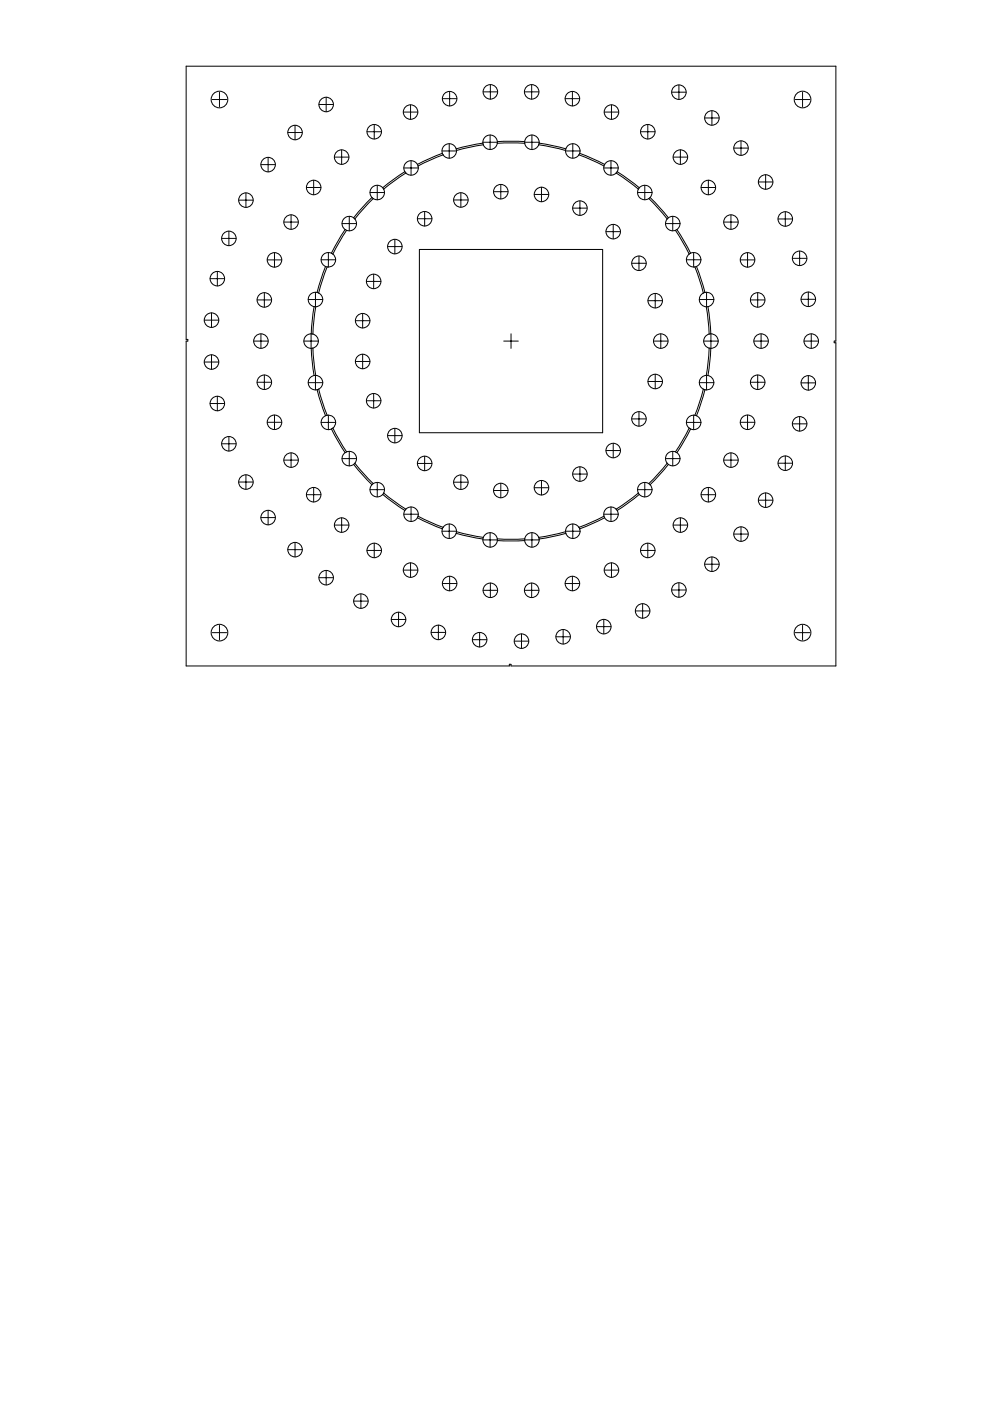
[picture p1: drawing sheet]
<svg xmlns="http://www.w3.org/2000/svg" width="210mm" height="297mm" viewBox="0 0 210 297" stroke-linecap="round" stroke-linejoin="round" font-family="sans-serif">
<path d="M108.3 77.6h.1" fill="none" stroke="#000" stroke-width=".21"/>
<path d="M79 39.7a1.54 1.54 0 0 1 2.1 .1l4.7-3.4a1.54 1.54 0 0 1 .6-2.1 1.54 1.54 0 0 1 2.1 .6l5.3-2.4a1.54 1.54 0 0 1 1-2 1.54 1.54 0 0 1 1.9 1.1l5.7-1.2a1.54 1.54 0 0 1 1.4-1.8 1.54 1.54 0 0 1 1.6 1.4h5.8a1.54 1.54 0 0 1 1.7-1.4 1.54 1.54 0 0 1 1.4 1.8l5.7 1.2a1.54 1.54 0 0 1 1.9-1.1 1.54 1.54 0 0 1 1 2l5.3 2.4a1.54 1.54 0 0 1 2.1-.6 1.54 1.54 0 0 1 .6 2.1l4.6 3.4a1.54 1.54 0 0 1 2.2-.1 1.54 1.54 0 0 1 .1 2.2l3.9 4.3a1.54 1.54 0 0 1 2.2 .3 1.54 1.54 0 0 1-.4 2.2l2.9 5a1.54 1.54 0 0 1 2.1 .8 1.54 1.54 0 0 1-.8 2l1.8 5.5a1.54 1.54 0 0 1 1.8 1.2 1.54 1.54 0 0 1-1.2 1.8l.6 5.8a1.54 1.54 0 0 1 1.6 1.5 1.54 1.54 0 0 1-1.6 1.6l-.6 5.7a1.54 1.54 0 0 1 1.2 1.9 1.54 1.54 0 0 1-1.8 1.1l-1.8 5.5a1.54 1.54 0 0 1 .8 2.1 1.54 1.54 0 0 1-2.1 .8l-2.9 5a1.54 1.54 0 0 1 .4 2.1 1.54 1.54 0 0 1-2.2 .4l-3.9 4.3a1.54 1.54 0 0 1-.1 2.2 1.54 1.54 0 0 1-2.2-.2l-4.6 3.4a1.54 1.54 0 0 1-.6 2.2 1.54 1.54 0 0 1-2.1-.6l-5.3 2.3a1.54 1.54 0 0 1-1 2 1.54 1.54 0 0 1-1.9-1l-5.7 1.2a1.54 1.54 0 0 1-1.4 1.7 1.54 1.54 0 0 1-1.7-1.4h-5.8a1.54 1.54 0 0 1-1.6 1.4 1.54 1.54 0 0 1-1.4-1.7l-5.7-1.2a1.54 1.54 0 0 1-1.9 1 1.54 1.54 0 0 1-1-2l-5.3-2.3a1.54 1.54 0 0 1-2.1 .6 1.54 1.54 0 0 1-.6-2.2l-4.7-3.4a1.54 1.54 0 0 1-2.1 .2 1.54 1.54 0 0 1-.1-2.2l-3.9-4.3a1.54 1.54 0 0 1-2.2-.4 1.54 1.54 0 0 1 .4-2.1l-2.9-5a1.54 1.54 0 0 1-2.1-.8 1.54 1.54 0 0 1 .8-2.1l-1.8-5.5a1.54 1.54 0 0 1-1.8-1.1 1.54 1.54 0 0 1 1.2-1.9l-.6-5.7a1.54 1.54 0 0 1-1.6-1.6 1.54 1.54 0 0 1 1.6-1.5l.6-5.8a1.54 1.54 0 0 1-1.2-1.8 1.54 1.54 0 0 1 1.8-1.2l1.8-5.5a1.54 1.54 0 0 1-.8-2 1.54 1.54 0 0 1 2.1-.8l2.9-5a1.54 1.54 0 0 1-.4-2.2 1.54 1.54 0 0 1 2.2-.3l3.9-4.3a1.54 1.54 0 0 1 .1-2.2z" fill-rule="evenodd" fill="#fff"/>
<path d="M108.3 77.6h.1" fill="none" stroke="#000" stroke-width=".21"/>
<path d="M78.6 42.6l.5-.5 .4 .2a1.54 1.54 0 0 0 1.7-.5 1.54 1.54 0 0 0 .1-1.7l4.8-3.4a1.54 1.54 0 0 0 1.8 .2 1.54 1.54 0 0 0 .7-1.7l5.3-2.4a1.54 1.54 0 0 0 1.8 .7 1.54 1.54 0 0 0 1.1-1.6l5.7-1.2a1.54 1.54 0 0 0 1.6 1 1.54 1.54 0 0 0 1.3-1.3h5.9a1.54 1.54 0 0 0 1.3 1.3 1.54 1.54 0 0 0 1.6-1l5.7 1.2a1.54 1.54 0 0 0 1.1 1.6 1.54 1.54 0 0 0 1.7-.7l5.4 2.4a1.54 1.54 0 0 0 .7 1.7 1.54 1.54 0 0 0 1.8-.2l4.7 3.4a1.54 1.54 0 0 0 .4 1.9 1.54 1.54 0 0 0 1.9 .1l3.9 4.3a1.54 1.54 0 0 0-.1 1.9 1.54 1.54 0 0 0 1.8 .5l2.9 5.1a1.54 1.54 0 0 0-.4 1.8 1.54 1.54 0 0 0 1.6 .9l1.8 5.5a1.54 1.54 0 0 0-.8 1.7 1.54 1.54 0 0 0 1.4 1.2l.7 5.8a1.54 1.54 0 0 0-1.2 1.5 1.54 1.54 0 0 0 1.2 1.5l-.7 5.8a1.54 1.54 0 0 0-1.4 1.2 1.54 1.54 0 0 0 .8 1.7l-1.8 5.5a1.54 1.54 0 0 0-1.6 .9 1.54 1.54 0 0 0 .4 1.9l-2.9 5a1.54 1.54 0 0 0-1.8 .5 1.54 1.54 0 0 0 .1 1.9l-3.9 4.3a1.54 1.54 0 0 0-1.9 .2 1.54 1.54 0 0 0-.4 1.8l-4.7 3.5a1.54 1.54 0 0 0-1.8-.3 1.54 1.54 0 0 0-.7 1.7l-5.4 2.4a1.54 1.54 0 0 0-1.7-.6 1.54 1.54 0 0 0-1.1 1.5l-5.7 1.2a1.54 1.54 0 0 0-1.6-1 1.54 1.54 0 0 0-1.3 1.4h-5.9a1.54 1.54 0 0 0-1.3-1.4 1.54 1.54 0 0 0-1.6 1l-5.7-1.2a1.54 1.54 0 0 0-1.1-1.5 1.54 1.54 0 0 0-1.8 .6l-5.3-2.4a1.54 1.54 0 0 0-.7-1.7 1.54 1.54 0 0 0-1.8 .3l-4.8-3.5a1.54 1.54 0 0 0-.3-1.8 1.54 1.54 0 0 0-1.9-.2l-3.9-4.3a1.54 1.54 0 0 0 .1-1.9 1.54 1.54 0 0 0-1.8-.5l-2.9-5a1.54 1.54 0 0 0 .4-1.9 1.54 1.54 0 0 0-1.6-.9l-1.8-5.5a1.54 1.54 0 0 0 .8-1.7 1.54 1.54 0 0 0-1.5-1.2l-.6-5.8a1.54 1.54 0 0 0 1.2-1.5 1.54 1.54 0 0 0-1.2-1.5l.6-5.8a1.54 1.54 0 0 0 1.5-1.2 1.54 1.54 0 0 0-.8-1.7l1.8-5.5a1.54 1.54 0 0 0 1.6-.9 1.54 1.54 0 0 0-.4-1.8l2.9-5.1a1.54 1.54 0 0 0 1.8-.5 1.54 1.54 0 0 0-.1-1.9z" fill-rule="evenodd" fill="#fff"/>
<path d="M108.3 77.6h.1" fill="none" stroke="#000" stroke-width=".21"/>
<path d="M88.9 52.9h38.9v38.8h-38.9z" fill-rule="evenodd" fill="#fff"/>
<path d="M108.3 77.6h.1" fill="none" stroke="#000" stroke-width=".21"/>
<g fill="#fff">
<path d="M137.6 42.1l.2-.2 3.9 4.3-.2 .2z" fill-rule="evenodd"/>
<path d="M70.3 91l.3-.2 2.9 5-.3 .2z" fill-rule="evenodd"/>
<path d="M81.1 39.8l4.7-3.4 .3 .3-4.8 3.4z" fill-rule="evenodd"/>
<path d="M122.9 32.5l5.3 2.4-.1 .3-5.4-2.4z" fill-rule="evenodd"/>
<path d="M66.6 65h.3l-.6 5.8h-.3z" fill-rule="evenodd"/>
<path d="M149.7 65h.4l.6 5.8h-.3z" fill-rule="evenodd"/>
<path d="M96.8 112.7l5.7 1.2-.1 .4-5.7-1.2z" fill-rule="evenodd"/>
<path d="M114.2 113.9l5.7-1.2 .1 .4-5.7 1.2z" fill-rule="evenodd"/>
<path d="M122.7 111.8l5.4-2.4 .1 .4-5.3 2.3z" fill-rule="evenodd"/>
<path d="M130.6 108l4.7-3.5 .2 .3-4.6 3.4z" fill-rule="evenodd"/>
<path d="M78.3 42.4l.6-.5 .2 .2-3.9 4.3-.2-.2z" fill-rule="evenodd"/>
<path d="M67.2 82.6l.4-.1 1.8 5.5-.4 .1z" fill-rule="evenodd"/>
<path d="M146.1 90.8l.3 .2-2.9 5-.3-.2z" fill-rule="evenodd"/>
<path d="M143.2 48.8l.3-.1 2.9 5-.3 .2z" fill-rule="evenodd"/>
<path d="M150.4 73.8l.3 .1-.6 5.7h-.4z" fill-rule="evenodd"/>
<path d="M66 73.9l.3-.1 .6 5.8h-.3z" fill-rule="evenodd"/>
<path d="M96.7 31.6l5.7-1.2 .1 .3-5.7 1.2z" fill-rule="evenodd"/>
<path d="M88.5 34.9l5.3-2.4 .1 .3-5.3 2.4z" fill-rule="evenodd"/>
<path d="M149.1 82.5l.4 .1-1.8 5.5-.4-.1z" fill-rule="evenodd"/>
<path d="M147.3 56.6l.4-.1 1.8 5.5-.4 .1z" fill-rule="evenodd"/>
<path d="M69 56.5l.4 .1-1.8 5.5-.4-.1z" fill-rule="evenodd"/>
<path d="M81.3 104.5l4.8 3.5-.3 .2-4.7-3.4z" fill-rule="evenodd"/>
<path d="M114.3 30.4l5.7 1.2-.1 .3-5.7-1.2z" fill-rule="evenodd"/>
<path d="M73.2 48.7l.3 .1-2.9 5.1-.3-.2z" fill-rule="evenodd"/>
<path d="M130.9 36.4l4.6 3.4-.2 .3-4.7-3.4z" fill-rule="evenodd"/>
<path d="M88.6 109.4l5.3 2.4-.1 .3-5.3-2.3z" fill-rule="evenodd"/>
<path d="M141.5 98.2l.2 .3-3.9 4.3-.2-.3z" fill-rule="evenodd"/>
<path d="M75 98.5l.2-.3 3.9 4.3-.2 .3z" fill-rule="evenodd"/>
<path d="M105.4 114.3h5.9l-.1 .3h-5.8z" fill-rule="evenodd"/>
<path d="M105.4 30h5.8l.1 .4h-5.9z" fill-rule="evenodd"/>
<circle cx="46.5" cy="134.1" r="1.77"/>
<circle cx="46.5" cy="21.1" r="1.77"/>
<circle cx="170.2" cy="21.1" r="1.77"/>
<circle cx="170.2" cy="134.1" r="1.77"/>
<circle cx="150.7" cy="72.3" r="1.54"/>
<circle cx="149.8" cy="63.5" r="1.54"/>
<circle cx="149.8" cy="81.1" r="1.54"/>
<circle cx="147.1" cy="55.1" r="1.54"/>
<circle cx="147.1" cy="89.6" r="1.54"/>
<circle cx="142.6" cy="47.4" r="1.54"/>
<circle cx="142.6" cy="97.2" r="1.54"/>
<circle cx="136.7" cy="40.8" r="1.54"/>
<circle cx="136.7" cy="103.8" r="1.54"/>
<circle cx="66" cy="72.3" r="1.54"/>
<circle cx="129.5" cy="35.6" r="1.54"/>
<circle cx="129.5" cy="109" r="1.54"/>
<circle cx="66.9" cy="81.1" r="1.54"/>
<circle cx="66.9" cy="63.5" r="1.54"/>
<circle cx="69.6" cy="89.6" r="1.54"/>
<circle cx="69.6" cy="55.1" r="1.54"/>
<circle cx="74.1" cy="97.2" r="1.54"/>
<circle cx="74.1" cy="47.4" r="1.54"/>
<circle cx="121.4" cy="112.6" r="1.54"/>
<circle cx="121.4" cy="32" r="1.54"/>
<circle cx="80" cy="40.8" r="1.54"/>
<circle cx="80" cy="103.8" r="1.54"/>
<circle cx="87.2" cy="35.6" r="1.54"/>
<circle cx="87.2" cy="109" r="1.54"/>
<circle cx="112.8" cy="30.2" r="1.54"/>
<circle cx="112.8" cy="114.5" r="1.54"/>
<circle cx="95.2" cy="32" r="1.54"/>
<circle cx="95.2" cy="112.6" r="1.54"/>
<circle cx="103.9" cy="114.5" r="1.54"/>
<circle cx="103.9" cy="30.2" r="1.54"/>
<circle cx="52.1" cy="42.4" r="1.54"/>
<circle cx="169.5" cy="54.8" r="1.54"/>
<circle cx="158.5" cy="55.1" r="1.54"/>
<circle cx="121.4" cy="123.7" r="1.54"/>
<circle cx="144.3" cy="111.3" r="1.54"/>
<circle cx="48.5" cy="94.1" r="1.54"/>
<circle cx="72.4" cy="33.3" r="1.54"/>
<circle cx="166.5" cy="98.2" r="1.54"/>
<circle cx="150.2" cy="39.8" r="1.54"/>
<circle cx="143.9" cy="19.5" r="1.54"/>
<circle cx="56.8" cy="109.7" r="1.54"/>
<circle cx="76.5" cy="127.4" r="1.54"/>
<circle cx="58.2" cy="89.5" r="1.54"/>
<circle cx="61.7" cy="97.6" r="1.54"/>
<circle cx="123" cy="44.1" r="1.54"/>
<circle cx="155" cy="97.6" r="1.54"/>
<circle cx="58.2" cy="55.1" r="1.54"/>
<circle cx="46.1" cy="85.6" r="1.54"/>
<circle cx="114.8" cy="103.4" r="1.54"/>
<circle cx="97.7" cy="42.4" r="1.54"/>
<circle cx="79.2" cy="85" r="1.54"/>
<circle cx="140.1" cy="72.3" r="1.54"/>
<circle cx="119.4" cy="135" r="1.54"/>
<circle cx="66.5" cy="39.8" r="1.54"/>
<circle cx="62.6" cy="28.1" r="1.54"/>
<circle cx="87" cy="23.8" r="1.54"/>
<circle cx="90" cy="98.3" r="1.54"/>
<circle cx="87" cy="120.9" r="1.54"/>
<circle cx="114.8" cy="41.2" r="1.54"/>
<circle cx="110.6" cy="135.9" r="1.54"/>
<circle cx="160.6" cy="81" r="1.54"/>
<circle cx="101.7" cy="135.6" r="1.54"/>
<circle cx="112.7" cy="125.2" r="1.54"/>
<circle cx="76.9" cy="76.6" r="1.54"/>
<circle cx="44.8" cy="76.8" r="1.54"/>
<circle cx="171.4" cy="63.5" r="1.54"/>
<circle cx="137.3" cy="27.9" r="1.54"/>
<circle cx="150.2" cy="104.9" r="1.54"/>
<circle cx="56" cy="63.6" r="1.54"/>
<circle cx="135.5" cy="88.8" r="1.54"/>
<circle cx="162.3" cy="106.1" r="1.54"/>
<circle cx="46.1" cy="59.1" r="1.54"/>
<circle cx="56" cy="81" r="1.54"/>
<circle cx="106.2" cy="40.6" r="1.54"/>
<circle cx="171.4" cy="81.2" r="1.54"/>
<circle cx="104" cy="125.2" r="1.54"/>
<circle cx="138.9" cy="80.9" r="1.54"/>
<circle cx="76.9" cy="68" r="1.54"/>
<circle cx="55.3" cy="72.3" r="1.54"/>
<circle cx="97.7" cy="102.2" r="1.54"/>
<circle cx="95.3" cy="123.7" r="1.54"/>
<circle cx="135.5" cy="55.8" r="1.54"/>
<circle cx="106.2" cy="104" r="1.54"/>
<circle cx="172" cy="72.3" r="1.54"/>
<circle cx="83.7" cy="52.3" r="1.54"/>
<circle cx="144.3" cy="33.3" r="1.54"/>
<circle cx="61.7" cy="47.1" r="1.54"/>
<circle cx="157.1" cy="31.4" r="1.54"/>
<circle cx="130" cy="95.5" r="1.54"/>
<circle cx="92.9" cy="134.1" r="1.54"/>
<circle cx="112.7" cy="19.5" r="1.54"/>
<circle cx="104" cy="19.5" r="1.54"/>
<circle cx="66.5" cy="104.9" r="1.54"/>
<circle cx="155" cy="47.1" r="1.54"/>
<circle cx="90" cy="46.4" r="1.54"/>
<circle cx="79.3" cy="116.7" r="1.54"/>
<circle cx="79.2" cy="59.7" r="1.54"/>
<circle cx="69.2" cy="122.5" r="1.54"/>
<circle cx="83.7" cy="92.4" r="1.54"/>
<circle cx="123" cy="100.5" r="1.54"/>
<circle cx="129.6" cy="120.9" r="1.54"/>
<circle cx="158.5" cy="89.5" r="1.54"/>
<circle cx="161.4" cy="72.3" r="1.54"/>
<circle cx="160.6" cy="63.6" r="1.54"/>
<circle cx="121.4" cy="20.9" r="1.54"/>
<circle cx="157.1" cy="113.2" r="1.54"/>
<circle cx="169.5" cy="89.9" r="1.54"/>
<circle cx="95.3" cy="20.9" r="1.54"/>
<circle cx="48.5" cy="50.5" r="1.54"/>
<circle cx="138.9" cy="63.8" r="1.54"/>
<circle cx="44.8" cy="67.9" r="1.54"/>
<circle cx="143.9" cy="125.1" r="1.54"/>
<circle cx="56.8" cy="34.9" r="1.54"/>
<circle cx="72.4" cy="111.3" r="1.54"/>
<circle cx="128" cy="132.9" r="1.54"/>
<circle cx="137.3" cy="116.7" r="1.54"/>
<circle cx="52.1" cy="102.2" r="1.54"/>
<circle cx="130" cy="49.1" r="1.54"/>
<circle cx="69.2" cy="22.2" r="1.54"/>
<circle cx="84.5" cy="131.3" r="1.54"/>
<circle cx="62.6" cy="116.5" r="1.54"/>
<circle cx="79.3" cy="27.9" r="1.54"/>
<circle cx="166.5" cy="46.4" r="1.54"/>
<circle cx="136.3" cy="129.5" r="1.54"/>
<circle cx="129.6" cy="23.8" r="1.54"/>
<circle cx="162.3" cy="38.6" r="1.54"/>
<circle cx="150.9" cy="119.6" r="1.54"/>
<circle cx="150.9" cy="25" r="1.54"/>
</g>
<g fill="none" stroke="#000" stroke-width=".21">
<path d="M39.5 14h137.7v58.3h-.3v.4h.3v68.5h-68.9v-.4h-.3v.4h-68.5v-68.9h.3v-.3h-.3zM81.1 39.8a1.54 1.54 0 0 0-2.1-.1 1.54 1.54 0 0 0-.1 2.2M81.1 39.8l.2 .3M85.8 36.4l-4.7 3.4M85.8 36.4l.3 .3M86.1 36.7l-4.8 3.4M88.5 34.9a1.54 1.54 0 0 0-2.1-.6 1.54 1.54 0 0 0-.6 2.1M88.5 34.9l.1 .3M88.6 35.2a1.54 1.54 0 0 1-.7 1.7 1.54 1.54 0 0 1-1.8-.2M93.8 32.5l-5.3 2.4M93.8 32.5l.1 .3M93.9 32.8l-5.3 2.4"/>
<path d="M96.7 31.6a1.54 1.54 0 0 0-1.9-1.1 1.54 1.54 0 0 0-1 2M96.7 31.6l.1 .3M96.8 31.9a1.54 1.54 0 0 1-1.1 1.6 1.54 1.54 0 0 1-1.8-.7M102.4 30.4l-5.7 1.2M102.4 30.4l.1 .3M102.5 30.7l-5.7 1.2M105.4 30.4a1.54 1.54 0 0 1-1.3 1.3 1.54 1.54 0 0 1-1.6-1M105.4 30.4h5.9M105.4 30a1.54 1.54 0 0 0-1.6-1.4 1.54 1.54 0 0 0-1.4 1.8M105.4 30h5.8M105.4 30v.4M111.2 30a1.54 1.54 0 0 1 1.7-1.4 1.54 1.54 0 0 1 1.4 1.8"/>
<path d="M111.2 30l.1 .4M111.3 30.4a1.54 1.54 0 0 0 1.3 1.3 1.54 1.54 0 0 0 1.6-1M114.2 30.7l5.7 1.2M114.3 30.4l5.7 1.2M114.3 30.4l-.1 .3M119.9 31.9a1.54 1.54 0 0 0 1.1 1.6 1.54 1.54 0 0 0 1.7-.7M120 31.6a1.54 1.54 0 0 1 1.9-1.1 1.54 1.54 0 0 1 1 2M120 31.6l-.1 .3M122.7 32.8l5.4 2.4M122.9 32.5l5.3 2.4M122.9 32.5l-.2 .3M128.1 35.2a1.54 1.54 0 0 0 .7 1.7 1.54 1.54 0 0 0 1.8-.2"/>
<path d="M128.2 34.9a1.54 1.54 0 0 1 2.1-.6 1.54 1.54 0 0 1 .6 2.1M128.2 34.9l-.1 .3M130.6 36.7l4.7 3.4M130.9 36.4l4.6 3.4M130.9 36.4l-.3 .3M135.5 39.8a1.54 1.54 0 0 1 2.2-.1 1.54 1.54 0 0 1 .1 2.2M135.5 39.8l-.2 .3M69 56.5l-1.8 5.5M69 56.5l.4 .1M69.4 56.6l-1.8 5.5M70.3 53.7a1.54 1.54 0 0 0-2.1 .8 1.54 1.54 0 0 0 .8 2M70.3 53.7l.3 .2"/>
<path d="M70.6 53.9a1.54 1.54 0 0 1 .4 1.8 1.54 1.54 0 0 1-1.6 .9M73.2 48.7l-2.9 5M73.2 48.7l.3 .1M73.5 48.8l-2.9 5.1M75 46.2a1.54 1.54 0 0 0-2.2 .3 1.54 1.54 0 0 0 .4 2.2M75 46.2l.2 .2M75.2 46.4a1.54 1.54 0 0 1 .1 1.9 1.54 1.54 0 0 1-1.8 .5M78.9 41.9l-3.9 4.3M78.9 41.9l.2 .2M79.1 42.1l-3.9 4.3M81.3 40.1a1.54 1.54 0 0 1-.3 1.9 1.54 1.54 0 0 1-1.9 .1M88.9 52.9h38.9v38.8h-38.9z"/>
<path d="M135.3 40.1a1.54 1.54 0 0 0 .4 1.9 1.54 1.54 0 0 0 1.9 .1M137.6 42.1l3.9 4.3M137.8 41.9l3.9 4.3M137.8 41.9l-.2 .2M141.5 46.4a1.54 1.54 0 0 0-.1 1.9 1.54 1.54 0 0 0 1.8 .5M141.7 46.2a1.54 1.54 0 0 1 2.2 .3 1.54 1.54 0 0 1-.4 2.2M141.7 46.2l-.2 .2M143.2 48.8l2.9 5.1M143.5 48.7l2.9 5M143.5 48.7l-.3 .1M146.1 53.9a1.54 1.54 0 0 0-.4 1.8 1.54 1.54 0 0 0 1.6 .9M146.4 53.7a1.54 1.54 0 0 1 2.1 .8 1.54 1.54 0 0 1-.8 2"/>
<path d="M146.4 53.7l-.3 .2M147.3 56.6l1.8 5.5M147.7 56.5l1.8 5.5M147.7 56.5l-.4 .1M66 73.9l.6 5.7M66 70.8a1.54 1.54 0 0 0-1.6 1.5 1.54 1.54 0 0 0 1.6 1.6M66 70.8h.3M66.3 70.8a1.54 1.54 0 0 1 1.2 1.5 1.54 1.54 0 0 1-1.2 1.5M66.3 73.8l-.3 .1M66.3 73.8l.6 5.8M66.6 79.6a1.54 1.54 0 0 0-1.2 1.9 1.54 1.54 0 0 0 1.8 1.1M66.6 65l-.6 5.8"/>
<path d="M66.6 65h.3M66.9 79.6a1.54 1.54 0 0 1 1.5 1.2 1.54 1.54 0 0 1-.8 1.7M66.9 79.6h-.3M66.9 65l-.6 5.8M67.2 62a1.54 1.54 0 0 0-1.8 1.2 1.54 1.54 0 0 0 1.2 1.8M67.2 62l.4 .1M67.6 62.1a1.54 1.54 0 0 1 .8 1.7 1.54 1.54 0 0 1-1.5 1.2M149.1 62.1a1.54 1.54 0 0 0-.8 1.7 1.54 1.54 0 0 0 1.4 1.2M149.5 62a1.54 1.54 0 0 1 1.8 1.2 1.54 1.54 0 0 1-1.2 1.8M149.5 62l-.4 .1M149.7 79.6h.4M149.7 79.6a1.54 1.54 0 0 0-1.4 1.2 1.54 1.54 0 0 0 .8 1.7"/>
<path d="M149.7 65l.7 5.8M150.1 79.6a1.54 1.54 0 0 1 1.2 1.9 1.54 1.54 0 0 1-1.8 1.1M150.1 65l.6 5.8M150.1 65h-.4M150.4 70.8a1.54 1.54 0 0 0-1.2 1.5 1.54 1.54 0 0 0 1.2 1.5M150.4 73.8l.3 .1M150.4 73.8l-.7 5.8M150.7 73.9l-.6 5.7M150.7 70.8a1.54 1.54 0 0 1 1.6 1.5 1.54 1.54 0 0 1-1.6 1.6M150.7 70.8h-.3M67.2 82.6l1.8 5.5M67.6 82.5l-.4 .1"/>
<path d="M67.6 82.5l1.8 5.5M69 88.1a1.54 1.54 0 0 0-.8 2.1 1.54 1.54 0 0 0 2.1 .8M69.4 88a1.54 1.54 0 0 1 1.6 .9 1.54 1.54 0 0 1-.4 1.9M69.4 88l-.4 .1M70.3 91l2.9 5M70.6 90.8l-.3 .2M70.6 90.8l2.9 5M73.2 96a1.54 1.54 0 0 0-.4 2.1 1.54 1.54 0 0 0 2.2 .4M73.5 95.8a1.54 1.54 0 0 1 1.8 .5 1.54 1.54 0 0 1-.1 1.9M73.5 95.8l-.3 .2M75 98.5l3.9 4.3M75.2 98.2l-.2 .3"/>
<path d="M75.2 98.2l3.9 4.3M141.5 98.2l.2 .3M141.5 98.2l-3.9 4.3M141.7 98.5l-3.9 4.3M143.2 95.8l.3 .2M143.2 95.8a1.54 1.54 0 0 0-1.8 .5 1.54 1.54 0 0 0 .1 1.9M143.5 96a1.54 1.54 0 0 1 .4 2.1 1.54 1.54 0 0 1-2.2 .4M146.1 90.8l.3 .2M146.1 90.8l-2.9 5M146.4 91l-2.9 5M147.3 88l.4 .1M147.3 88a1.54 1.54 0 0 0-1.6 .9 1.54 1.54 0 0 0 .4 1.9"/>
<path d="M147.7 88.1a1.54 1.54 0 0 1 .8 2.1 1.54 1.54 0 0 1-2.1 .8M149.1 82.5l.4 .1M149.1 82.5l-1.8 5.5M149.5 82.6l-1.8 5.5M78.9 102.8a1.54 1.54 0 0 0 .1 2.2 1.54 1.54 0 0 0 2.1-.2M79.1 102.5a1.54 1.54 0 0 1 1.9 .2 1.54 1.54 0 0 1 .3 1.8M79.1 102.5l-.2 .3M81.1 104.8l4.7 3.4M81.3 104.5l-.2 .3M81.3 104.5l4.8 3.5M85.8 108.2a1.54 1.54 0 0 0 .6 2.2 1.54 1.54 0 0 0 2.1-.6M86.1 108a1.54 1.54 0 0 1 1.8-.3 1.54 1.54 0 0 1 .7 1.7"/>
<path d="M86.1 108l-.3 .2M88.5 109.8l5.3 2.3M88.6 109.4l-.1 .4M88.6 109.4l5.3 2.4M93.8 112.1a1.54 1.54 0 0 0 1 2 1.54 1.54 0 0 0 1.9-1M93.9 111.8a1.54 1.54 0 0 1 1.8-.6 1.54 1.54 0 0 1 1.1 1.5M93.9 111.8l-.1 .3M96.7 113.1l5.7 1.2M96.8 112.7l-.1 .4M96.8 112.7l5.7 1.2M102.4 114.3a1.54 1.54 0 0 0 1.4 1.7 1.54 1.54 0 0 0 1.6-1.4M102.5 113.9a1.54 1.54 0 0 1 1.6-1 1.54 1.54 0 0 1 1.3 1.4"/>
<path d="M102.5 113.9l-.1 .4M105.4 114.3v.3M105.4 114.3h5.9M105.4 114.6h5.8M111.3 114.3l-.1 .3M114.2 113.9l.1 .4M114.2 113.9a1.54 1.54 0 0 0-1.6-1 1.54 1.54 0 0 0-1.3 1.4M114.3 114.3a1.54 1.54 0 0 1-1.4 1.7 1.54 1.54 0 0 1-1.7-1.4M119.9 112.7l.1 .4M119.9 112.7l-5.7 1.2M120 113.1l-5.7 1.2M122.7 111.8l.2 .3"/>
<path d="M122.7 111.8a1.54 1.54 0 0 0-1.7-.6 1.54 1.54 0 0 0-1.1 1.5M122.9 112.1a1.54 1.54 0 0 1-1 2 1.54 1.54 0 0 1-1.9-1M128.1 109.4l.1 .4M128.1 109.4l-5.4 2.4M128.2 109.8l-5.3 2.3M130.6 108l.3 .2M130.6 108a1.54 1.54 0 0 0-1.8-.3 1.54 1.54 0 0 0-.7 1.7M130.9 108.2a1.54 1.54 0 0 1-.6 2.2 1.54 1.54 0 0 1-2.1-.6M135.3 104.5l.2 .3M135.3 104.5l-4.7 3.5M135.5 104.8l-4.6 3.4M137.6 102.5l.2 .3"/>
<path d="M137.6 102.5a1.54 1.54 0 0 0-1.9 .2 1.54 1.54 0 0 0-.4 1.8M137.8 102.8a1.54 1.54 0 0 1-.1 2.2 1.54 1.54 0 0 1-2.2-.2"/>
<circle cx="104" cy="19.5" r="1.54"/>
<circle cx="112.7" cy="19.5" r="1.54"/>
<circle cx="143.9" cy="19.5" r="1.54"/>
<circle cx="46.5" cy="21.1" r="1.77"/>
<circle cx="56.8" cy="34.9" r="1.54"/>
<circle cx="62.6" cy="28.1" r="1.54"/>
<circle cx="66.5" cy="39.8" r="1.54"/>
<circle cx="69.2" cy="22.2" r="1.54"/>
<circle cx="72.4" cy="33.3" r="1.54"/>
<circle cx="79.3" cy="27.9" r="1.54"/>
<circle cx="87" cy="23.8" r="1.54"/>
<circle cx="95.3" cy="20.9" r="1.54"/>
<circle cx="121.4" cy="20.9" r="1.54"/>
<circle cx="129.6" cy="23.8" r="1.54"/>
<circle cx="137.3" cy="27.9" r="1.54"/>
<circle cx="144.3" cy="33.3" r="1.54"/>
<circle cx="150.2" cy="39.8" r="1.54"/>
<circle cx="150.9" cy="25" r="1.54"/>
<circle cx="157.1" cy="31.4" r="1.54"/>
<circle cx="162.3" cy="38.6" r="1.54"/>
<circle cx="170.2" cy="21.1" r="1.77"/>
<circle cx="46.1" cy="59.1" r="1.54"/>
<circle cx="48.5" cy="50.5" r="1.54"/>
<circle cx="52.1" cy="42.4" r="1.54"/>
<circle cx="58.2" cy="55.1" r="1.54"/>
<circle cx="61.7" cy="47.1" r="1.54"/>
<circle cx="79.2" cy="59.7" r="1.54"/>
<circle cx="83.7" cy="52.3" r="1.54"/>
<circle cx="90" cy="46.4" r="1.54"/>
<circle cx="97.7" cy="42.4" r="1.54"/>
<circle cx="106.2" cy="40.6" r="1.54"/>
<circle cx="114.8" cy="41.2" r="1.54"/>
<circle cx="123" cy="44.1" r="1.54"/>
<circle cx="130" cy="49.1" r="1.54"/>
<circle cx="135.5" cy="55.8" r="1.54"/>
<circle cx="155" cy="47.1" r="1.54"/>
<circle cx="158.5" cy="55.1" r="1.54"/>
<circle cx="166.5" cy="46.4" r="1.54"/>
<circle cx="169.5" cy="54.8" r="1.54"/>
<circle cx="44.8" cy="67.9" r="1.54"/>
<circle cx="44.8" cy="76.8" r="1.54"/>
<circle cx="55.3" cy="72.3" r="1.54"/>
<circle cx="56" cy="63.6" r="1.54"/>
<circle cx="76.9" cy="68" r="1.54"/>
<circle cx="76.9" cy="76.6" r="1.54"/>
<circle cx="138.9" cy="63.8" r="1.54"/>
<circle cx="140.1" cy="72.3" r="1.54"/>
<circle cx="160.6" cy="63.6" r="1.54"/>
<circle cx="161.4" cy="72.3" r="1.54"/>
<circle cx="171.4" cy="63.5" r="1.54"/>
<circle cx="172" cy="72.3" r="1.54"/>
<circle cx="46.1" cy="85.6" r="1.54"/>
<circle cx="48.5" cy="94.1" r="1.54"/>
<circle cx="56" cy="81" r="1.54"/>
<circle cx="58.2" cy="89.5" r="1.54"/>
<circle cx="61.7" cy="97.6" r="1.54"/>
<circle cx="79.2" cy="85" r="1.54"/>
<circle cx="83.7" cy="92.4" r="1.54"/>
<circle cx="90" cy="98.3" r="1.54"/>
<circle cx="130" cy="95.5" r="1.54"/>
<circle cx="135.5" cy="88.8" r="1.54"/>
<circle cx="138.9" cy="80.9" r="1.54"/>
<circle cx="155" cy="97.6" r="1.54"/>
<circle cx="158.5" cy="89.5" r="1.54"/>
<circle cx="160.6" cy="81" r="1.54"/>
<circle cx="166.5" cy="98.2" r="1.54"/>
<circle cx="169.5" cy="89.9" r="1.54"/>
<circle cx="171.4" cy="81.2" r="1.54"/>
<circle cx="52.1" cy="102.2" r="1.54"/>
<circle cx="56.8" cy="109.7" r="1.54"/>
<circle cx="62.6" cy="116.5" r="1.54"/>
<circle cx="66.5" cy="104.9" r="1.54"/>
<circle cx="72.4" cy="111.3" r="1.54"/>
<circle cx="79.3" cy="116.7" r="1.54"/>
<circle cx="97.7" cy="102.2" r="1.54"/>
<circle cx="106.2" cy="104" r="1.54"/>
<circle cx="114.8" cy="103.4" r="1.54"/>
<circle cx="123" cy="100.5" r="1.54"/>
<circle cx="137.3" cy="116.7" r="1.54"/>
<circle cx="144.3" cy="111.3" r="1.54"/>
<circle cx="150.2" cy="104.9" r="1.54"/>
<circle cx="150.9" cy="119.6" r="1.54"/>
<circle cx="157.1" cy="113.2" r="1.54"/>
<circle cx="162.3" cy="106.1" r="1.54"/>
<circle cx="46.5" cy="134.1" r="1.77"/>
<circle cx="69.2" cy="122.5" r="1.54"/>
<circle cx="76.5" cy="127.4" r="1.54"/>
<circle cx="84.5" cy="131.3" r="1.54"/>
<circle cx="87" cy="120.9" r="1.54"/>
<circle cx="92.9" cy="134.1" r="1.54"/>
<circle cx="95.3" cy="123.7" r="1.54"/>
<circle cx="101.7" cy="135.6" r="1.54"/>
<circle cx="104" cy="125.2" r="1.54"/>
<circle cx="110.6" cy="135.9" r="1.54"/>
<circle cx="112.7" cy="125.2" r="1.54"/>
<circle cx="119.4" cy="135" r="1.54"/>
<circle cx="121.4" cy="123.7" r="1.54"/>
<circle cx="128" cy="132.9" r="1.54"/>
<circle cx="129.6" cy="120.9" r="1.54"/>
<circle cx="136.3" cy="129.5" r="1.54"/>
<circle cx="143.9" cy="125.1" r="1.54"/>
<circle cx="170.2" cy="134.1" r="1.77"/>
</g>
<g fill="#000" stroke="#080808" stroke-width=".21">
<path d="M46.5 19.6v3zM45 21.1h3.1z" fill-rule="evenodd"/>
<path d="M56.8 33.4v3zM55.3 34.9h3.1z" fill-rule="evenodd"/>
<path d="M62.6 26.6v3zM61 28.1h3.1z" fill-rule="evenodd"/>
<path d="M69.2 20.6v3.1zM67.6 22.2h3.1z" fill-rule="evenodd"/>
<path d="M72.4 31.8v3.1zM70.9 33.3h3.1z" fill-rule="evenodd"/>
<path d="M79.3 26.4v3.1zM77.8 27.9h3.1z" fill-rule="evenodd"/>
<path d="M87 22.2v3.1zM85.5 23.8h3.1z" fill-rule="evenodd"/>
<path d="M87.2 34.1v3.1zM85.6 35.6h3.1z" fill-rule="evenodd"/>
<path d="M95.2 30.5v3.1zM93.7 32h3.1z" fill-rule="evenodd"/>
<path d="M95.3 19.4v3.1zM93.8 20.9h3.1z" fill-rule="evenodd"/>
<path d="M103.9 28.6v3.1zM102.4 30.2h3.1z" fill-rule="evenodd"/>
<path d="M104 17.9v3.1zM102.4 19.5h3.1z" fill-rule="evenodd"/>
<path d="M112.7 17.9v3.1zM111.2 19.5h3.1z" fill-rule="evenodd"/>
<path d="M112.8 28.6v3.1zM111.2 30.2h3.1z" fill-rule="evenodd"/>
<path d="M121.4 19.4v3.1zM119.8 20.9h3.1z" fill-rule="evenodd"/>
<path d="M121.4 30.5v3.1zM119.9 32h3.1z" fill-rule="evenodd"/>
<path d="M129.5 34.1v3.1zM128 35.6h3.1z" fill-rule="evenodd"/>
<path d="M129.6 22.2v3.1zM128.1 23.8h3.1z" fill-rule="evenodd"/>
<path d="M137.3 26.4v3.1zM135.8 27.9h3.1z" fill-rule="evenodd"/>
<path d="M143.9 18v3.1zM142.4 19.5h3.1z" fill-rule="evenodd"/>
<path d="M144.3 31.8v3.1zM142.7 33.3h3.1z" fill-rule="evenodd"/>
<path d="M150.9 23.5v3.1zM149.4 25h3.1z" fill-rule="evenodd"/>
<path d="M157.1 29.9v3zM155.6 31.4h3.1z" fill-rule="evenodd"/>
<path d="M170.2 19.6v3zM168.6 21.1h3.1z" fill-rule="evenodd"/>
<path d="M48.5 49v3.1zM47 50.5h3.1z" fill-rule="evenodd"/>
<path d="M52.1 40.9v3.1zM50.6 42.4h3.1z" fill-rule="evenodd"/>
<path d="M58.2 53.6v3zM56.7 55.1h3z" fill-rule="evenodd"/>
<path d="M61.7 45.5v3.1zM60.2 47.1h3.1z" fill-rule="evenodd"/>
<path d="M66.5 38.2v3.1zM65 39.8h3.1z" fill-rule="evenodd"/>
<path d="M69.6 53.5v3.1zM68.1 55.1h3.1z" fill-rule="evenodd"/>
<path d="M74.1 45.9v3zM72.5 47.4h3.1z" fill-rule="evenodd"/>
<path d="M80 39.3v3.1zM78.4 40.8h3.1z" fill-rule="evenodd"/>
<path d="M83.7 50.7v3.1zM82.2 52.3h3.1z" fill-rule="evenodd"/>
<path d="M90 44.8v3.1zM88.5 46.4h3.1z" fill-rule="evenodd"/>
<path d="M97.7 40.9v3zM96.2 42.4h3.1z" fill-rule="evenodd"/>
<path d="M106.2 39.1v3.1zM104.6 40.6h3.1z" fill-rule="evenodd"/>
<path d="M114.8 39.7v3.1zM113.3 41.2h3.1z" fill-rule="evenodd"/>
<path d="M123 42.6v3.1zM121.4 44.1h3.1z" fill-rule="evenodd"/>
<path d="M130 47.6v3.1zM128.5 49.1h3.1z" fill-rule="evenodd"/>
<path d="M135.5 54.3v3.1zM133.9 55.8h3.1z" fill-rule="evenodd"/>
<path d="M136.7 39.3v3.1zM135.2 40.8h3.1z" fill-rule="evenodd"/>
<path d="M142.6 45.9v3zM141.1 47.4h3.1z" fill-rule="evenodd"/>
<path d="M147.1 53.5v3.1zM145.5 55.1h3.1z" fill-rule="evenodd"/>
<path d="M150.2 38.2v3.1zM148.6 39.8h3.1z" fill-rule="evenodd"/>
<path d="M155 45.5v3.1zM153.4 47.1h3.1z" fill-rule="evenodd"/>
<path d="M158.5 53.6v3zM157 55.1h3z" fill-rule="evenodd"/>
<path d="M162.3 37v3.1zM160.8 38.6h3.1z" fill-rule="evenodd"/>
<path d="M166.5 44.9v3.1zM165 46.4h3z" fill-rule="evenodd"/>
<path d="M169.5 53.2v3.1zM168 54.8h3.1z" fill-rule="evenodd"/>
<path d="M44.8 66.3v3.1zM43.3 67.9h3.1z" fill-rule="evenodd"/>
<path d="M44.8 75.2v3.1zM43.3 76.8h3.1z" fill-rule="evenodd"/>
<path d="M46.1 57.5v3.1zM44.5 59.1h3.1z" fill-rule="evenodd"/>
<path d="M55.3 70.8v3.1zM53.8 72.3h3.1z" fill-rule="evenodd"/>
<path d="M56 62v3.1zM54.5 63.6h3.1z" fill-rule="evenodd"/>
<path d="M66 70.8v3.1zM64.4 72.3h3.1z" fill-rule="evenodd"/>
<path d="M66.9 62v3.1zM65.3 63.5h3.1z" fill-rule="evenodd"/>
<path d="M76.9 66.4v3.1zM75.3 68h3.1z" fill-rule="evenodd"/>
<path d="M76.9 75.1v3.1zM75.3 76.6h3.1z" fill-rule="evenodd"/>
<path d="M79.2 58.1v3.1zM77.7 59.7h3.1z" fill-rule="evenodd"/>
<path d="M108.3 70.8v3.1zM106.8 72.3h3.1z" fill-rule="evenodd"/>
<path d="M138.9 62.2v3.1zM137.4 63.8h3.1z" fill-rule="evenodd"/>
<path d="M140.1 70.8v3.1zM138.6 72.3h3z" fill-rule="evenodd"/>
<path d="M149.8 62v3.1zM148.3 63.5h3.1z" fill-rule="evenodd"/>
<path d="M150.7 70.8v3.1zM149.2 72.3h3.1z" fill-rule="evenodd"/>
<path d="M160.6 62v3.1zM159.1 63.6h3.1z" fill-rule="evenodd"/>
<path d="M161.4 70.8v3.1zM159.8 72.3h3.1z" fill-rule="evenodd"/>
<path d="M171.4 61.9v3.1zM169.8 63.5h3.1z" fill-rule="evenodd"/>
<path d="M172 70.8v3.1zM170.5 72.3h3z" fill-rule="evenodd"/>
<path d="M46.1 84v3.1zM44.5 85.6h3.1z" fill-rule="evenodd"/>
<path d="M48.5 92.5v3.1zM47 94.1h3.1z" fill-rule="evenodd"/>
<path d="M56 79.5v3.1zM54.5 81h3.1z" fill-rule="evenodd"/>
<path d="M58.2 88v3.1zM56.7 89.5h3z" fill-rule="evenodd"/>
<path d="M61.7 96v3.1zM60.2 97.6h3.1z" fill-rule="evenodd"/>
<path d="M66.9 79.6v3.1zM65.3 81.1h3.1z" fill-rule="evenodd"/>
<path d="M69.6 88v3.1zM68.1 89.6h3.1z" fill-rule="evenodd"/>
<path d="M74.1 95.7v3.1zM72.5 97.2h3.1z" fill-rule="evenodd"/>
<path d="M79.2 83.4v3.1zM77.7 85h3.1z" fill-rule="evenodd"/>
<path d="M83.7 90.8v3.1zM82.2 92.4h3.1z" fill-rule="evenodd"/>
<path d="M90 96.7v3.1zM88.5 98.3h3.1z" fill-rule="evenodd"/>
<path d="M130 94v3.1zM128.5 95.5h3.1z" fill-rule="evenodd"/>
<path d="M135.5 87.3v3.1zM133.9 88.8h3.1z" fill-rule="evenodd"/>
<path d="M138.9 79.3v3.1zM137.4 80.9h3.1z" fill-rule="evenodd"/>
<path d="M142.6 95.7v3.1zM141.1 97.2h3.1z" fill-rule="evenodd"/>
<path d="M147.1 88v3.1zM145.5 89.6h3.1z" fill-rule="evenodd"/>
<path d="M149.8 79.6v3.1zM148.3 81.1h3.1z" fill-rule="evenodd"/>
<path d="M155 96v3.1zM153.4 97.6h3.1z" fill-rule="evenodd"/>
<path d="M158.5 88v3.1zM157 89.5h3z" fill-rule="evenodd"/>
<path d="M160.6 79.5v3.1zM159.1 81h3.1z" fill-rule="evenodd"/>
<path d="M166.5 96.7v3.1zM165 98.2h3z" fill-rule="evenodd"/>
<path d="M169.5 88.3v3.1zM168 89.9h3.1z" fill-rule="evenodd"/>
<path d="M171.4 79.6v3.1zM169.8 81.2h3.1z" fill-rule="evenodd"/>
<path d="M52.1 100.7v3zM50.6 102.2h3.1z" fill-rule="evenodd"/>
<path d="M56.8 108.2v3.1zM55.3 109.7h3.1z" fill-rule="evenodd"/>
<path d="M62.6 115v3.1zM61 116.5h3.1z" fill-rule="evenodd"/>
<path d="M66.5 103.3v3.1zM65 104.9h3.1z" fill-rule="evenodd"/>
<path d="M72.4 109.8v3.1zM70.9 111.3h3.1z" fill-rule="evenodd"/>
<path d="M79.3 115.2v3.1zM77.8 116.7h3.1z" fill-rule="evenodd"/>
<path d="M80 102.3v3.1zM78.4 103.8h3.1z" fill-rule="evenodd"/>
<path d="M87.2 107.5v3.1zM85.6 109h3.1z" fill-rule="evenodd"/>
<path d="M95.2 111.1v3.1zM93.7 112.6h3.1z" fill-rule="evenodd"/>
<path d="M97.7 100.7v3.1zM96.2 102.2h3.1z" fill-rule="evenodd"/>
<path d="M103.9 112.9v3.1zM102.4 114.5h3.1z" fill-rule="evenodd"/>
<path d="M106.2 102.5v3zM104.6 104h3.1z" fill-rule="evenodd"/>
<path d="M112.8 112.9v3.1zM111.2 114.5h3.1z" fill-rule="evenodd"/>
<path d="M114.8 101.9v3.1zM113.3 103.4h3.1z" fill-rule="evenodd"/>
<path d="M121.4 111.1v3.1zM119.9 112.6h3.1z" fill-rule="evenodd"/>
<path d="M123 99v3.1zM121.4 100.5h3.1z" fill-rule="evenodd"/>
<path d="M129.5 107.5v3.1zM128 109h3.1z" fill-rule="evenodd"/>
<path d="M136.7 102.3v3.1zM135.2 103.8h3.1z" fill-rule="evenodd"/>
<path d="M137.3 115.2v3.1zM135.8 116.7h3.1z" fill-rule="evenodd"/>
<path d="M144.3 109.8v3.1zM142.7 111.3h3.1z" fill-rule="evenodd"/>
<path d="M150.2 103.3v3.1zM148.6 104.9h3.1z" fill-rule="evenodd"/>
<path d="M157.1 111.7v3.1zM155.6 113.2h3.1z" fill-rule="evenodd"/>
<path d="M162.3 104.5v3.1zM160.8 106.1h3.1z" fill-rule="evenodd"/>
<path d="M46.5 132.6v3.1zM45 134.1h3.1z" fill-rule="evenodd"/>
<path d="M69.2 120.9v3.1zM67.6 122.5h3.1z" fill-rule="evenodd"/>
<path d="M76.5 125.9v3.1zM75 127.4h3.1z" fill-rule="evenodd"/>
<path d="M84.5 129.8v3.1zM83 131.3h3z" fill-rule="evenodd"/>
<path d="M87 119.3v3.1zM85.5 120.9h3.1z" fill-rule="evenodd"/>
<path d="M92.9 132.5v3.1zM91.4 134.1h3.1z" fill-rule="evenodd"/>
<path d="M95.3 122.2v3.1zM93.8 123.7h3.1z" fill-rule="evenodd"/>
<path d="M101.7 134.1v3.1zM100.1 135.6h3.1z" fill-rule="evenodd"/>
<path d="M104 123.6v3.1zM102.4 125.2h3.1z" fill-rule="evenodd"/>
<path d="M110.6 134.4v3.1zM109 135.9h3.1z" fill-rule="evenodd"/>
<path d="M112.7 123.6v3.1zM111.2 125.2h3.1z" fill-rule="evenodd"/>
<path d="M119.4 133.5v3.1zM117.9 135h3z" fill-rule="evenodd"/>
<path d="M121.4 122.2v3.1zM119.8 123.7h3.1z" fill-rule="evenodd"/>
<path d="M128 131.3v3.1zM126.5 132.9h3.1z" fill-rule="evenodd"/>
<path d="M129.6 119.3v3.1zM128.1 120.9h3.1z" fill-rule="evenodd"/>
<path d="M136.3 128v3.1zM134.7 129.5h3.1z" fill-rule="evenodd"/>
<path d="M143.9 123.5v3.1zM142.4 125.1h3.1z" fill-rule="evenodd"/>
<path d="M150.9 118.1v3.1zM149.4 119.6h3.1z" fill-rule="evenodd"/>
<path d="M170.2 132.6v3.1zM168.6 134.1h3.1z" fill-rule="evenodd"/>
</g>
</svg>
